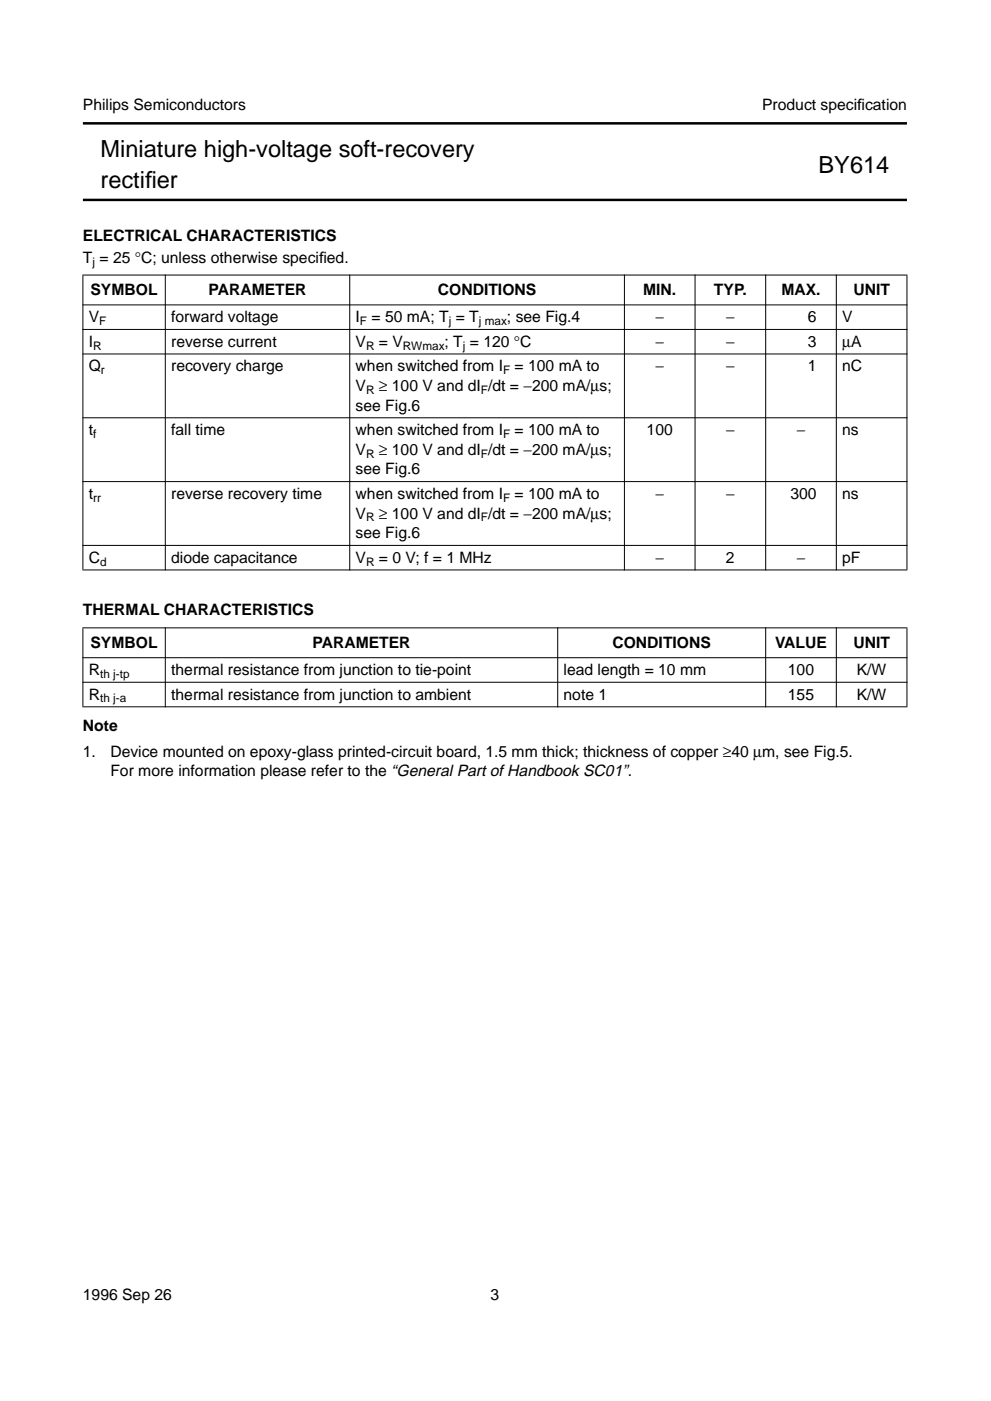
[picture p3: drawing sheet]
<svg xmlns="http://www.w3.org/2000/svg" width="210mm" height="297mm" viewBox="0 0 210 297" stroke-linecap="round" stroke-linejoin="round" font-family="sans-serif">
<defs><g id="words">
<g font-size="5">
<text x="21.3" y="33.3">Miniature high-voltage soft-recovery</text>
<text x="21.3" y="39.9">rectif</text>
<text x="30.8" y="39.9">ier</text>
<text x="173.7" y="36.6">BY614</text>
</g>
<g font-size="3.3">
<text x="17.6" y="23.4">Philips Semiconductors</text>
<text x="161.7" y="23.4">Product specif</text>
<text x="181.9" y="23.4">ication</text>
<text x="17.6" y="51.1">ELECTRICAL CHARACTERISTICS</text>
<text x="17.6" y="55.8">T = 25 °C; unless otherwise specif</text>
<text x="67.7" y="55.8">ied.</text>
<text x="19.2" y="62.6">SYMBOL</text>
<text x="44.2" y="62.6">PARAMETER</text>
<text x="92.9" y="62.6">CONDITIONS</text>
<text x="136.5" y="62.6">MIN.</text>
<text x="151.5" y="62.6">TYP.</text>
<text x="165.8" y="62.6">MAX.</text>
<text x="181.1" y="62.6">UNIT</text>
<text x="18.8" y="68.3">V</text>
<text x="36.3" y="68.3">forward voltage</text>
<text x="75.5" y="68.3">I</text>
<text x="78.8" y="68.3">= 50 mA; T = T</text>
<text x="107.6" y="68.3">; see Fig.4</text>
<text x="139.1" y="68.3">−</text>
<text x="154" y="68.3">−</text>
<text x="171.4" y="68.3">6</text>
<text x="178.7" y="68.3">V</text>
<text x="18.8" y="73.5">I</text>
<text x="36.3" y="73.5">reverse current</text>
<text x="75.5" y="73.5">V</text>
<text x="80.4" y="73.5">= V</text>
<text x="94.3" y="73.5">; T = 120 °C</text>
<text x="139.1" y="73.5">−</text>
<text x="154" y="73.5">−</text>
<text x="171.4" y="73.5">3</text>
<text x="178.7" y="73.5">µA</text>
<text x="18.8" y="78.7">Q</text>
<text x="36.3" y="78.7">recovery charge</text>
<text x="75.4" y="82.9">V</text>
<text x="75.5" y="78.7">when switched from I</text>
<text x="80.4" y="82.9">≥ 100 V and dI /dt = −200 mA/µs;</text>
<text x="109.2" y="78.7">= 100 mA to</text>
<text x="139.1" y="78.7">−</text>
<text x="154" y="78.7">−</text>
<text x="171.4" y="78.7">1</text>
<text x="178.7" y="78.7">nC</text>
<text x="75.4" y="87.1">see Fig.6</text>
<text x="18.8" y="92.3">t</text>
<text x="36.3" y="92.3">fall time</text>
<text x="75.5" y="92.3">when switched from I</text>
<text x="109.2" y="92.3">= 100 mA to</text>
<text x="137.2" y="92.3">100</text>
<text x="154" y="92.3">−</text>
<text x="169" y="92.3">−</text>
<text x="178.7" y="92.3">ns</text>
<text x="75.4" y="100.6">see Fig.6</text>
<text x="75.4" y="96.4">V</text>
<text x="80.4" y="96.4">≥ 100 V and dI /dt = −200 mA/µs;</text>
<text x="18.8" y="105.8">t</text>
<text x="36.3" y="105.8">reverse recovery time</text>
<text x="75.5" y="105.8">when switched from I</text>
<text x="109.2" y="105.8">= 100 mA to</text>
<text x="139.1" y="105.8">−</text>
<text x="154" y="105.8">−</text>
<text x="167.7" y="105.8">300</text>
<text x="178.7" y="105.8">ns</text>
<text x="75.4" y="110">V</text>
<text x="80.4" y="110">≥ 100 V and dI /dt = −200 mA/µs;</text>
<text x="18.8" y="119.3">C</text>
<text x="36.3" y="119.3">diode capacitance</text>
<text x="75.4" y="114.1">see Fig.6</text>
<text x="75.5" y="119.3">V</text>
<text x="80.4" y="119.3">= 0 V; f = 1 MHz</text>
<text x="139.1" y="119.3">−</text>
<text x="154" y="119.3">2</text>
<text x="169" y="119.3">−</text>
<text x="178.7" y="119.3">pF</text>
<text x="17.6" y="130.3">THERMAL CHARACTERISTICS</text>
<text x="19.2" y="137.4">SYMBOL</text>
<text x="66.3" y="137.4">PARAMETER</text>
<text x="129.9" y="137.4">CONDITIONS</text>
<text x="164.4" y="137.4">VALUE</text>
<text x="181" y="137.4">UNIT</text>
<text x="18.8" y="143.1">R</text>
<text x="36.3" y="143.1">thermal resistance from junction to tie-point</text>
<text x="119.6" y="143.1">lead length = 10 mm</text>
<text x="167.2" y="143.1">100</text>
<text x="181.8" y="143.1">K/W</text>
<text x="18.8" y="148.3">R</text>
<text x="36.3" y="148.3">thermal resistance from junction to ambient</text>
<text x="119.6" y="148.3">note 1</text>
<text x="167.2" y="148.3">155</text>
<text x="181.8" y="148.3">K/W</text>
<text x="17.6" y="155">Note</text>
<text x="17.6" y="160.4">1.</text>
<text x="23.4" y="160.4">Device mounted on epoxy-glass printed-circuit board, 1.5 mm thick; thickness of copper ≥40 µm, see Fig.5.</text>
<text x="23.4" y="164.6">For more information please refer to the “General Part of Handbook SC01”.</text>
<text x="17.6" y="275.6">1996 Sep 26</text>
<text x="104.1" y="275.6">3</text>
</g>
<g font-size="2.5">
<text x="19.6" y="56.4">j</text>
<text x="21.1" y="68.9">F</text>
<text x="76.4" y="68.9">F</text>
<text x="95.2" y="68.9">j</text>
<text x="101.6" y="68.9">j max</text>
<text x="19.8" y="74.1">R</text>
<text x="77.7" y="74.1">R</text>
<text x="85.5" y="74.1">RWmax</text>
<text x="98.2" y="74.1">j</text>
<text x="21.4" y="79.3">r</text>
<text x="77.7" y="83.5">R</text>
<text x="102" y="83.5">F</text>
<text x="106.7" y="79.3">F</text>
<text x="19.8" y="92.9">f</text>
<text x="106.7" y="92.9">F</text>
<text x="77.7" y="97">R</text>
<text x="102" y="97">F</text>
<text x="19.8" y="106.4">rr</text>
<text x="106.7" y="106.4">F</text>
<text x="77.7" y="110.6">R</text>
<text x="102" y="110.6">F</text>
<text x="21.2" y="119.9">d</text>
<text x="77.7" y="119.9">R</text>
<text x="21.2" y="143.7">th j-tp</text>
<text x="21.2" y="148.9">th j-a</text>
</g>
</g></defs>
<path d="M17.6 26.2h174.8M17.6 42.4h174.8" fill="none" stroke="#000" stroke-width=".53"/>
<g fill="#000" stroke="#000" stroke-width=".21">
<path d="M17.5 58.3h175zM17.5 64.6h175zM17.5 69.8h175zM17.5 75.1h175zM17.5 88.6h175zM17.5 102.1h175zM17.5 115.6h175zM17.6 58.4v62.3zM35.1 58.2v62.7zM74.2 58.2v62.7zM132.5 58.2v62.7zM147.5 58.2v62.7z"/>
<path d="M162.5 58.2v62.7zM177.4 58.2v62.7zM192.4 58.4v62.3zM17.5 120.8h175zM17.5 133.1h175zM17.5 139.4h175zM17.6 133.2v16.6zM35.1 133v17zM118.3 133v17zM162.5 133v17zM177.4 133v17zM192.4 133.2v16.6z"/>
<path d="M17.5 144.7h175zM17.5 149.9h175z"/>
</g>
<use href="#words"/>
</svg>
